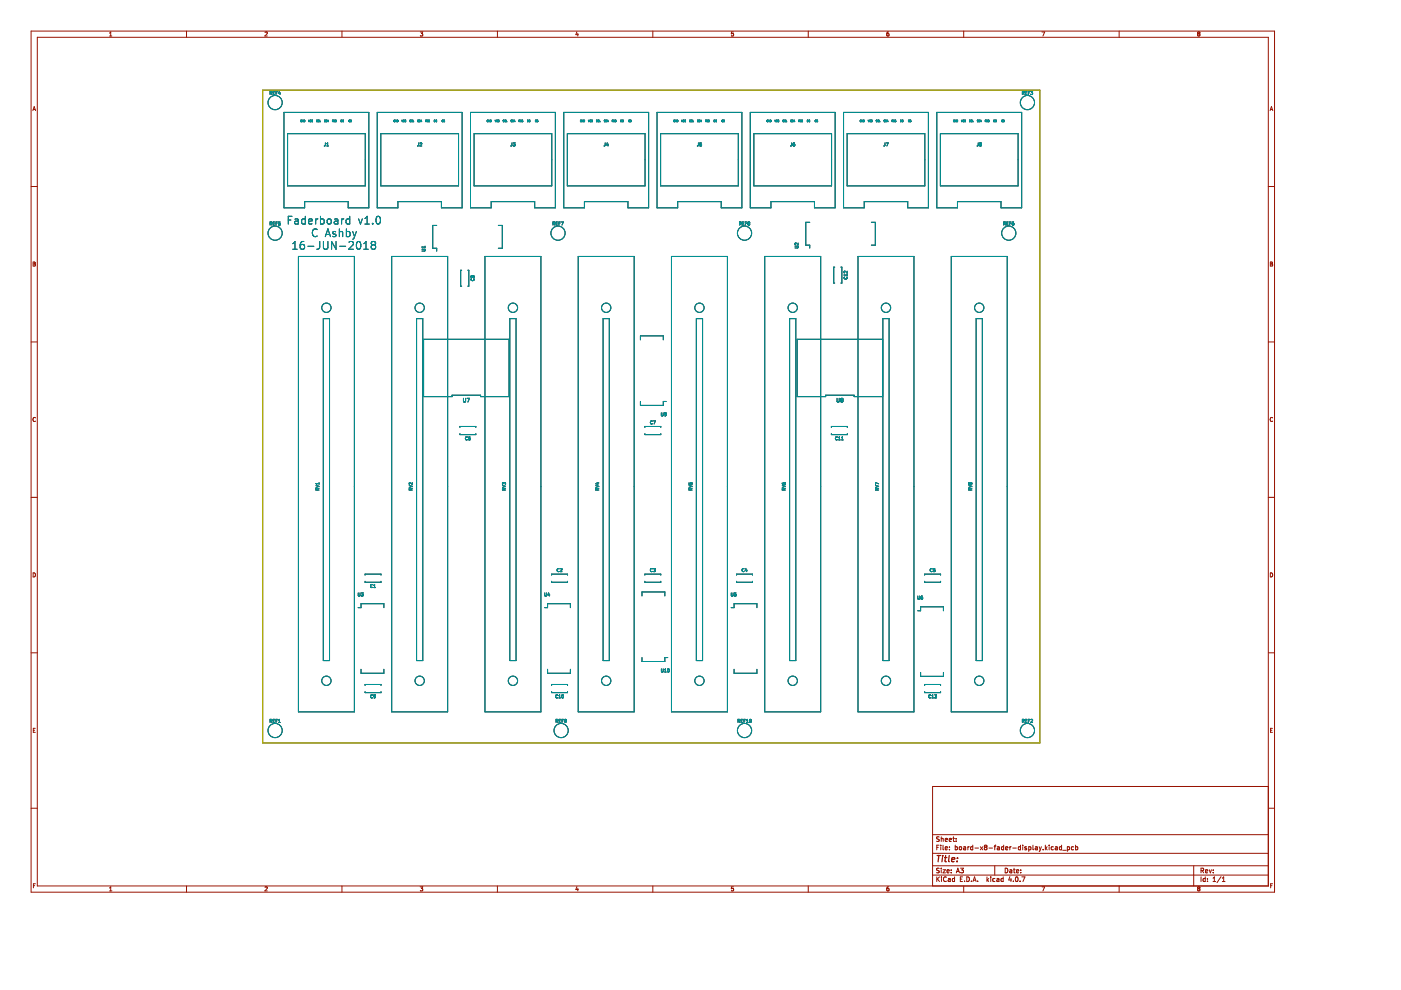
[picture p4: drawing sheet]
<svg xmlns="http://www.w3.org/2000/svg" width="297mm" height="210mm" viewBox="0 0 297 210" stroke-linecap="round" stroke-linejoin="round" font-family="sans-serif">
<g fill="none" stroke="#981200" stroke-width=".21">
<path d="M6.6 6.6h263.6v182.6h-263.6zM7.9 7.9h261v179.9h-261zM23.2 7.6h.5M23.2 7l.3-.2v.8M39.5 6.6v1.3M56.2 6.9l.3-.1 .2 .2-.6 .6h.6M72.5 6.6v1.3M89.1 6.8h.5l-.3 .3 .3 .1v.4h-.5M105.5 6.6v1.3M122.3 6.7l-.2 .7h.5M122.5 7.1v.5M138.4 6.6v1.3"/>
<path d="M155.5 6.8h-.4v.4l.4-.1v.5h-.4M171.4 6.6v1.3M188 7.3l.2-.2h.2l.1 .5M188.4 6.8h-.2l-.2 .3v.5h.4M188.5 7.6h-.1M204.3 6.6v1.3M220.9 6.8h.6l-.4 .8M237.3 6.6v1.3M254.1 7.1l-.2 .2 .2 .3 .3-.1-.2-.4M254.1 7.1l-.2-.1 .2-.2 .3 .1-.2 .2M254.1 7.1h.1M6.6 39.5h1.3"/>
<path d="M7 23.5l.3-.9 .2 .9M7 23.2h.5M268.9 39.5h1.3M269.3 23.5l.3-.9 .3 .9M269.4 23.2h.4M7 55.6l.5 .1-.2 .3 .2 .2-.1 .2h-.4zM7 56h.3M269.3 55.6l.5 .1-.2 .3 .2 .2-.1 .2h-.4zM269.3 56h.3M6.6 72.5h1.3M268.9 72.5h1.3M7.5 88.6a.38 .38 0 0 0-.5 .3 .38 .38 0 0 0 .5 .4"/>
<path d="M269.8 88.6a.38 .38 0 0 0-.5 .3 .38 .38 0 0 0 .5 .4M6.6 105.5h1.3M268.9 105.5h1.3M6.6 138.4h1.3M7 121.5a.43 .43 0 0 1 .5 .4 .43 .43 0 0 1-.5 .4zM268.9 138.4h1.3M269.3 121.5a.43 .43 0 0 1 .5 .4 .43 .43 0 0 1-.5 .4zM7.1 154.8h.3M7.5 154.4h-.4v.9h.4M269.4 154.8h.3M269.8 154.4h-.4v.9h.4M6.6 171.4h1.3"/>
<path d="M197.7 177h71.2M198.6 179.7h.3M199.1 179.2h-.5v1M199.1 177.5h-.5a.41 .41 0 0 0 .5 .5l-.1 .4h-.4M199.5 179.2v.1M199.5 179.5v.7M199.6 177.4v1M199.6 177.8h.3l.1 .6M199.9 179.2v.8l.2 .2M200.4 179.9l.5-.1-.1-.2-.3-.1-.1 .2 .1 .4h.3M200.4 178.1l.5-.1-.1-.2-.3-.1-.1 .2 .1 .5h.3M201.3 178.1l.4-.1v-.2l-.3-.1-.1 .2v.5h.4"/>
<path d="M201.3 179.6v.1M202 177.7h.4M202.1 177.4v.9l.3 .1M202.5 179.2v.9h.4v-.5h-.4M202.7 178.3v.1M202.7 177.8v.1M203.4 179.6h.4v.5h-.4zM204.3 179.6l.3-.1 .1 .2v.4l-.3 .1-.1-.3 .4-.1M205.2 179.5v.7M205.5 179.5l-.3 .2M206.2 179.2v.9h-.3l-.1-.5h.4M206.7 179.8h.8"/>
<path d="M207.8 179.5l.6 .7M208.4 179.5l-.6 .7M208.9 179.6l-.2-.2 .2-.2 .4 .2-.2 .2M208.9 179.6l-.2 .2 .2 .4 .4-.2-.2-.4M208.9 179.6h.2M209.7 179.8h.7M210.8 179.5h.3M211.1 179.2l-.2 .1v.9M211.5 179.6l.3-.1 .1 .2v.4l-.3 .1-.1-.3 .4-.1M212.8 179.2v.9h-.4v-.5h.4M213.2 179.9l.5-.1-.1-.2-.2-.1-.2 .2 .1 .4h.3M214.1 179.5v.7"/>
<path d="M214.4 179.5l-.3 .2M214.7 179.8h.8M216.4 179.2v.9h-.4l-.1-.5h.5M216.8 179.2v.1M216.8 179.5v.7M217.6 179.6l-.3 .1 .3 .2v.2h-.3M218.1 179.6l.3-.1 .2 .2-.1 .4h-.4M218.1 179.5v1M219 179.2v.8l.1 .2M219.5 179.6l.3-.1 .1 .2v.4l-.3 .1-.1-.3 .4-.1M220.3 179.5l.3 .7M220.8 179.5l-.2 .7"/>
<path d="M221.6 179.2v1M221.7 179.8l.3 .4M222 179.5l-.4 .4M222.4 179.2v.1M222.4 179.5v.7M223.3 179.6l-.2-.1-.2 .2 .1 .4h.3M223.8 179.6l.2-.1 .2 .2v.4l-.3 .1-.1-.3 .4-.1M225.1 179.2v.9h-.4v-.5h.4M226.3 179.6l.3-.1 .2 .2-.1 .4h-.4M226.3 179.5v1M227.6 179.6l-.3-.1-.2 .2 .1 .4h.4M228 179.2v.9h.4l.1-.5h-.5"/>
<path d="M268.9 166.8h-71.2v21M268.9 171.4h1.3M7.1 187.8h.3M7.5 187.4h-.4v.8M23.2 188.3l.3-.3v.9M23.2 188.9h.5M39.5 187.8v1.4M56.2 188.1l.3-.1 .2 .3-.6 .6h.6M72.5 187.8v1.4M89.1 188h.5l-.3 .4h.3v.4h-.5M105.5 187.8v1.4M122.3 188l-.2 .6h.5"/>
<path d="M122.5 188.3v.6M138.4 187.8v1.4M155.5 188h-.4v.4h.4v.4h-.4M171.4 187.8v1.4M188.4 188l-.4 .2v.5l.2 .2 .3-.1-.1-.4h-.2l-.2 .1M197.7 185.5h71.2M197.7 183.6h71.2M197.7 180.9h71.2M198.6 185.9v1M198.8 186.3l.4 .6M199.1 184.1l-.5 .1a.41 .41 0 0 0 .5 .5l-.1 .3h-.4M199.2 185.9l-.6 .6"/>
<path d="M199.6 184.1v.1M199.6 184.4v.7M199.6 185.9v.1M199.6 186.2v.7M199.9 184.4h.6l-.6 .7h.6M200.6 186a.44 .44 0 0 0-.6 .4 .44 .44 0 0 0 .6 .4M200.8 184.7l.5-.1-.1-.1-.3-.1-.1 .1v.5h.4M201.1 186.3h.3l.1 .6M201.3 180.1v.1M201.5 186.5l-.5 .2 .2 .2h.3M201.7 184.5h.1M201.7 185v.1"/>
<path d="M202.4 186.3l-.3-.1-.2 .2 .1 .5h.4M202.4 185.9v1M202.8 185.1l.3-1 .3 1M202.9 184.8h.4M203.6 186.4h.3M203.7 184.1h.6l-.4 .4h.3v.5h-.5M204.1 185.9h-.5v1h.5M204.3 187.8v1.4M204.5 186.8v.1M205 185.9a.5 .5 0 0 1 .5 .5 .5 .5 0 0 1-.5 .5zM206 186.8v.1M206.3 186.9l.3-1 .4 1"/>
<path d="M206.4 186.6h.5M207.3 186.8v.1M209.3 185.9v1M209.4 186.5l.2 .4M209.6 186.2l-.3 .4M210.1 185.9v.1M210.1 186.2v.7M210.9 183.6v1.9M211 186.3l-.3-.1-.2 .2 .1 .5h.4M211.4 186.3h.4v.6M211.8 186.5l-.5 .2 .2 .2h.3M212.7 186.3l-.3-.1-.2 .2 .1 .5h.4"/>
<path d="M212.7 185.9v1M213.1 184.1a.5 .5 0 0 1 .6 .5 .5 .5 0 0 1-.6 .5zM214.1 184.5l.3-.1 .1 .1v.5l-.3 .1-.1-.4 .4-.1M214.1 185.9l-.2 .7h.6M214.3 186.2v.7M214.9 184.4h.3M214.9 186.8v.1M215 184.1v.8l.2 .2M215.4 186l.1-.1a.48 .48 0 0 1 .4 .5 .48 .48 0 0 1-.5 .5l-.1-.4zM215.5 184.7l.5-.1-.1-.1-.2-.1-.2 .1 .1 .5h.3M216.3 186.8v.1M216.4 185v.1"/>
<path d="M216.4 184.5h.1M216.6 185.9h.7l-.4 1M220.6 180.2l-.3 .3M220.9 188h.6l-.4 .9M221.2 180.1v.1M225.3 180.3h.8M237.3 187.8v1.4M253.1 183.6v4.2M253.9 188.2h.1M253.9 188.2l.2-.2 .3 .2M253.9 188.2l.2 .2M254.1 188.4l-.2 .2 .2 .3 .3-.2-.2-.3"/>
<path d="M254.1 188.4h.1M254.4 188.2h.1M254.4 188.2l-.2 .2M254.6 184.6l.5-.1 .1-.3-.6-.1v1M254.6 185.9v1M254.9 184.6l.3 .5M255.5 186.3l-.2-.1-.2 .2 .1 .5h.3M255.5 185.9v1M255.6 184.7l.5-.1-.1-.1-.3-.1-.1 .1v.5h.4M256 186.3v.1M256 186.8v.1M256.4 184.4l.2 .7 .3-.7"/>
<path d="M257.2 186.9h.5M257.2 186.2l.3-.3v1M257.2 185v.1M257.2 184.5h.1M258.9 185.9l-.9 1.2M259.2 186.9h.5M259.2 186.2l.2-.3v1M269.4 187.8h.3M269.8 187.4h-.4v.8"/>
</g>
<path d="M198.7 181.4h.7M199.1 181.4l-.2 1.3M199.8 181.8l-.1 .9M199.9 181.4v.1M200.3 181.8h.5M200.5 181.4l-.1 1.1 .3 .2M201.3 181.4l-.2 1.1 .2 .2M201.8 182.3l.6-.2v-.2h-.5l-.2 .6 .2 .2 .4-.1M202.9 182.6v.1M203 181.9v.1" fill="none" stroke="#981200" stroke-width=".26"/>
<g fill="none" stroke="#000" stroke-width=".21">
<path d="M55.7 19.1h164.8v138.4h-164.8zM57.3 19.7h.3v-.3h-.3v.6M57.4 19.7l.2 .3M57.9 19.7h.2M58.2 19.4h-.3v.6h.3M58.5 19.7h.2M58.8 19.4h-.3v.6M59.2 19.3l-.1 .5h.4M59.4 19.6v.4M216.8 19.7h.3v-.3h-.3v.6M216.9 19.7l.2 .3M217.4 19.7h.2"/>
<path d="M217.7 19.4h-.3v.6h.3M218 19.7h.2M218.3 19.4h-.3v.6M218.5 19.4h.4l-.2 .2 .2 .1v.3h-.3M218.5 20h.1M60.2 23.8h18v20.3h-4.4v-1.4h-9.2v1.4h-4.4zM61 28.3h16.4v11.1h-16.4zM63.8 25.6l.1 .2M63.8 25.5v.1M63.9 25.8h.1M63.9 25.7v.1M63.9 25.5h-.1"/>
<path d="M63.9 25.5h.1M64.3 25.5v.3l-.2-.3v.3M64.4 25.5l.2 .1-.1 .2zM64.6 25.5v.1M65.4 25.5l.1 .3 .1-.3M65.9 25.5l-.2 .2 .2 .1M65.9 25.5h.1M66.1 25.6v.2M66.1 25.5v.1M66.1 25.8h.1M66.1 25.5h.1M66.2 25.5h.1"/>
<path d="M66.2 25.5h-.1M66.3 25.8h-.1M67.1 25.6h.1M67.1 25.5v.1M67.2 25.6h.1M67.2 25.5h-.1M67.2 25.5h.1M67.2 25.6l.1 .1M67.3 25.8h-.2M67.3 25.7h.1M67.3 25.7v.1M67.5 25.6l.1 .2"/>
<path d="M67.5 25.5v.1M67.6 25.8h.1M67.6 25.5h.1M67.6 25.5h-.1M67.7 25.8h-.1M67.8 25.5v.3h.2M68.8 25.6l.2 .1-.2 .1M68.8 25.5v.1M68.8 25.5h.1M68.9 25.5h.1M68.9 25.5h-.1M69 30.3v.6l-.3 .1"/>
<path d="M69.1 25.5l.2 .1-.1 .2zM69.3 31h.4M69.3 30.5l.2-.2v.7M69.4 25.8l.1-.3 .1 .3M69.4 25.7h.2M70.6 25.7l.1 .1M70.6 25.5h-.1v.3M70.6 25.5h.1M70.7 25.6l-.2 .1M70.7 25.5v.1M70.7 25.6h.1M70.8 25.6h.1"/>
<path d="M71 25.5h-.2v.3h.2M71.1 25.8h.1M71.1 25.6h.1M71.1 25.5v.1M71.1 25.5h.1M71.1 25.5h.2M71.1 25.6l.1 .1M71.2 25.7h.1M71.3 25.8h-.1M71.3 25.7h.1M71.3 25.8h.1M71.3 25.7v.1"/>
<path d="M72.4 25.5v.3M72.4 25.5h.1M72.4 25.8h.1M72.5 25.5v.1M72.5 25.6l-.1 .2M72.8 25.5l-.2 .2 .2 .1M72.8 25.5h.1M74 25.6l.1 .2M74 25.5v.1M74.1 25.8h.1M74.1 25.5h.1M74.1 25.5h-.1"/>
<path d="M74.2 25.5h.1M74.2 25.8h-.1M74.3 25.6h.1M74.3 25.5v.1M74.3 25.5h.1M74.3 25.5h.2M74.3 25.6l.2 .1M74.5 25.8h-.2M74.5 25.7h.1M74.5 25.7v.1M80 23.8h18v20.3h-4.4v-1.4h-9.2v1.4h-4.4zM80.7 28.3h16.5v11.1h-16.5z"/>
<path d="M83.5 25.6l.1 .2M83.5 25.5v.1M83.6 25.8h.1M83.7 25.7v.1M83.7 25.5h-.2M83.7 25.5h.1M84.1 25.5v.3l-.2-.3v.3M84.2 25.5l.2 .1-.1 .2zM84.4 25.5v.1M85.2 25.5l.1 .3 .1-.3M85.7 25.5l-.2 .2 .2 .1M85.7 25.5h.1"/>
<path d="M85.9 25.6v.2M85.9 25.5v.1M85.9 25.8h.1M85.9 25.5h.1M86 25.5h.1M86 25.8h-.1M86.9 25.6h.1M86.9 25.5v.1M86.9 25.5h.1M86.9 25.5h.2M86.9 25.6l.2 .1M87.1 25.8h-.2"/>
<path d="M87.1 25.7h.1M87.1 25.7v.1M87.2 25.6l.1 .2M87.3 25.5l-.1 .1M87.3 25.8h.1M87.3 25.5h.1M87.4 25.5h.1M87.4 25.8h.1M87.6 25.5v.3h.1M88.6 25.8h.1M88.6 25.6l.1 .1M88.6 25.5v.1"/>
<path d="M88.6 25.5h.1M88.6 25.5h.2M88.7 25.7h.1M88.7 25.7v.1M88.7 25.8h.1M88.8 30.3l-.1 .6-.2 .1M88.9 25.5l.2 .1-.1 .2zM89 30.4l.3-.1 .1 .2-.4 .5h.4M89.2 25.8l.1-.3 .1 .3M89.2 25.7h.2M90.3 25.7l.1 .1M90.4 25.5h-.1v.3"/>
<path d="M90.4 25.5h.1M90.4 25.6l-.1 .1M90.4 25.5v.1M90.4 25.6h.1M90.6 25.6h.1M90.7 25.5h-.1v.3h.1M90.9 25.8h.1M90.9 25.6h.1M90.9 25.5v.1M90.9 25.5h.1M90.9 25.5h.2M90.9 25.6l.1 .1"/>
<path d="M91 25.7h.1M91 25.8h.1M91.1 25.7l-.1 .1M91.1 25.7h.1M92.2 25.5v.3M92.2 25.5h.1M92.2 25.8h.1M92.2 25.5v.1M92.2 25.6v.2M92.6 25.5l-.2 .2 .2 .1M92.6 25.5h.1M93.8 25.6l.1 .2"/>
<path d="M93.8 25.5v.1M93.9 25.8h.1M93.9 25.5h.1M93.9 25.5h-.1M94.1 25.6h.1M94.1 25.5v.1M94.1 25.5h.1M94.1 25.5h.2M94.1 25.6l.1 .1M94.2 25.8h-.1M94.2 25.7h.1M94.3 25.7l-.1 .1"/>
<path d="M94.3 25.7h.1M99.8 23.8h17.9v20.3h-4.3v-1.4h-9.3v1.4h-4.3zM100.5 28.3h16.5v11.1h-16.5zM103.3 25.6l.1 .2M103.3 25.5v.1M103.4 25.8h.1M103.4 25.7v.1M103.4 25.5h-.1M103.4 25.5h.1M103.8 25.5v.3l-.2-.3v.3M104 25.5l.2 .1-.1 .2zM104.1 25.5l.1 .1"/>
<path d="M105 25.5l.1 .3 .1-.3M105.5 25.5l-.2 .2 .2 .1M105.5 25.5h.1M105.6 25.6l.1 .2M105.6 25.5v.1M105.7 25.8h.1M105.7 25.5h-.1M105.7 25.5h.1M105.8 25.5h.1M105.8 25.8h-.1M106.7 25.6h.1M106.7 25.5v.1"/>
<path d="M106.7 25.5h.1M106.7 25.5h.2M106.7 25.6l.2 .1M106.9 25.7h.1M106.9 25.8h-.2M106.9 25.7v.1M107 25.6l.1 .2M107 25.5v.1M107.1 25.8h.1M107.1 25.5h.1M107.1 25.5h-.1M107.2 25.8h-.1"/>
<path d="M107.3 25.5v.3h.2M108.4 25.8h.1M108.4 25.6l.1 .1M108.4 25.5v.1M108.4 25.5h.1M108.5 25.7h.1M108.5 25.7v.1M108.5 25.8h.1M108.5 30.3v.6l-.2 .1M108.7 25.5l.2 .1-.1 .2zM108.8 30.3h.4l-.2 .2 .2 .1v.3h-.4M109 25.8l.1-.3 .1 .3"/>
<path d="M109 25.7h.2M110.1 25.7l.1 .1M110.2 25.5h-.2v.3M110.2 25.5h.1M110.2 25.6l-.2 .1M110.2 25.5v.1M110.2 25.6h.1M110.4 25.6h.1M110.5 25.5h-.1v.3h.1M110.6 25.8h.2M110.6 25.6h.1M110.6 25.5v.1"/>
<path d="M110.7 25.6h.1M110.7 25.5h-.1M110.7 25.5h.1M110.7 25.6l.1 .1M110.8 25.7h.1M110.8 25.8h.1M110.8 25.7v.1M111.8 25.5l.2 .1-.1 .2zM112 25.5v.1M112.4 25.5l-.2 .2 .2 .1M112.4 25.5h.1M113.5 25.6l.1 .2"/>
<path d="M113.5 25.5v.1M113.6 25.8h.1M113.6 25.5h.1M113.6 25.5h-.1M113.7 25.5h.1M113.7 25.8h.1M113.8 25.6h.1M113.8 25.5v.1M113.9 25.6h.1M113.9 25.5h-.1M113.9 25.5h.1M113.9 25.6l.1 .1"/>
<path d="M114 25.8h-.2M114 25.7h.1M114 25.7v.1M119.5 23.8h18v20.3h-4.4v-1.4h-9.2v1.4h-4.4zM120.3 28.3h16.5v11.1h-16.5zM123.1 25.6l.1 .2M123.1 25.5v.1M123.2 25.8h.1M123.2 25.7v.1M123.2 25.5h-.1M123.2 25.5h.1M123.6 25.5v.3l-.2-.3v.3"/>
<path d="M123.8 25.5l.1 .1-.1 .2zM123.9 25.5v.1M124.7 25.5l.1 .3 .2-.3M125.1 25.6v.2h.2M125.1 25.5v.1M125.2 25.5h-.1M125.2 25.5h.1M125.4 25.6l.1 .2M125.4 25.5v.1M125.5 25.8h.1M125.5 25.5h.1M125.5 25.5h-.1"/>
<path d="M125.6 25.5h.1M125.6 25.8h-.1M126.5 25.6h.1M126.5 25.5v.1M126.5 25.5h.1M126.5 25.6l.1 .1M126.6 25.8h-.1M126.6 25.7h.1M126.6 25.7v.1M126.8 25.6l.1 .2M126.8 25.5v.1M126.9 25.8h.1"/>
<path d="M126.9 25.5h.1M126.9 25.5h-.1M127 25.8h-.1M127.1 25.5v.3h.2M128.1 25.8h.2M128.1 25.6h.1M128.1 25.5v.1M128.1 25.5h.1M128.2 25.6l.1 .1M128.2 25.5h-.1M128.2 25.5h.1M128.3 25.7h.1"/>
<path d="M128.3 25.7v.1M128.3 25.8h.1M128.3 30.3v.6l-.2 .1M128.5 25.5l.1 .1-.1 .2zM128.7 25.8l.1-.3 .2 .3M128.8 30.3l-.2 .4h.4M128.8 25.7h.1M128.9 30.5v.5M129.9 25.7l.1 .1M130 25.5h-.2v.3M130 25.5h.1M130 25.5l-.2 .2"/>
<path d="M130.1 25.6h.1M130.3 25.5h-.2v.3h.2M130.4 25.8h.1M130.4 25.6h.1M130.4 25.5v.1M130.4 25.5h.1M130.5 25.5h.1M130.5 25.6v.1M130.5 25.5h-.1M130.5 25.8h.1M130.5 25.7h.1M130.6 25.8h-.1"/>
<path d="M130.6 25.7h.1M130.6 25.8h.1M130.6 25.7v.1M131.6 25.5l.2 .1-.1 .2zM131.8 25.5v.1M132.1 25.5l-.2 .2 .2 .1M132.1 25.5h.1M133.3 25.6l.1 .2M133.3 25.5v.1M133.4 25.8h.1M133.4 25.5h.1M133.4 25.5h-.1"/>
<path d="M133.5 25.5h.1M133.5 25.8h-.1M133.6 25.6h.1M133.6 25.5v.1M133.6 25.5h.1M133.6 25.6l.2 .1M133.8 25.5h-.2M133.8 25.5h.1M133.8 25.8h-.2M133.8 25.7h.1M133.8 25.7v.1M139.3 23.8h18v20.3h-4.4v-1.4h-9.2v1.4h-4.4z"/>
<path d="M140.1 28.3h16.4v11.1h-16.4zM142.9 25.6v.2M142.9 25.5v.1M142.9 25.8h.1M143 25.7v.1M143 25.5h-.1M143 25.5h.1M143.4 25.5v.3l-.2-.3v.3M143.5 25.5l.2 .1-.1 .2zM143.7 25.5v.1M144.5 25.5l.1 .3 .1-.3M144.8 25.6l.1 .2h.1"/>
<path d="M144.9 25.5l-.1 .1M145 25.5h-.1M145 25.5h.1M145.2 25.6l.1 .2M145.2 25.5v.1M145.3 25.8h.1M145.3 25.5h.1M145.3 25.5h-.1M145.4 25.8h-.1M146.2 25.6h.1M146.2 25.5v.1M146.2 25.5h.1"/>
<path d="M146.3 25.6l.1 .1M146.3 25.5h-.1M146.4 25.5h-.1M146.4 25.5h.1M146.4 25.8h-.2M146.4 25.7h.1M146.4 25.7v.1M146.6 25.6l.1 .2M146.6 25.5v.1M146.7 25.8h.1M146.7 25.5h.1M146.7 25.5h-.1"/>
<path d="M146.9 25.5v.3h.1M147.9 25.8h.1M147.9 25.6h.1M147.9 25.5v.1M147.9 25.5h.1M147.9 25.6l.1 .1M148 25.5h.1M148 25.7h.1M148.1 25.8h-.1M148.1 25.7h.1M148.1 25.8h.1M148.1 30.3v.6l-.3 .1"/>
<path d="M148.1 25.7v.1M148.2 25.5l.2 .1-.1 .2zM148.5 25.8l.1-.3 .1 .3M148.5 25.7h.2M148.7 30.3h-.3v.3h.3v.3h-.3M149.7 25.7l.1 .1M149.7 25.5h-.1v.3M149.7 25.5h.1M149.8 25.5l-.2 .2M149.9 25.6h.1M150.1 25.5h-.2v.3h.2M150.2 25.8h.1"/>
<path d="M150.2 25.6h.1M150.2 25.5v.1M150.2 25.5h.1M150.2 25.5h.2M150.2 25.6l.2 .1M150.4 25.8h-.2M150.4 25.7h.1M150.4 25.7v.1M151.4 25.5l.2 .1-.1 .2zM151.9 25.5l-.2 .2 .2 .1M151.9 25.5h.1M153.1 25.6l.1 .2"/>
<path d="M153.1 25.5v.1M153.2 25.8h.1M153.2 25.5h.1M153.2 25.5h-.1M153.3 25.8h-.1M153.4 25.6l.2 .1M153.4 25.5v.1M153.4 25.5h.1M153.5 25.5h.1M153.5 25.5h-.1M153.6 25.8h-.2M153.6 25.7h.1"/>
<path d="M153.6 25.7v.1M159.1 23.8h18v20.3h-4.4v-1.4h-9.2v1.4h-4.4zM159.8 28.3h16.5v11.1h-16.5zM162.6 25.6l.1 .2M162.6 25.5v.1M162.7 25.8h.1M162.8 25.7v.1M162.8 25.5h-.2M162.8 25.5h.1M163.1 25.5v.3l-.1-.3v.3M163.3 25.5l.2 .1-.1 .2zM163.5 25.5v.1"/>
<path d="M164.3 25.5l.1 .3 .1-.3M164.6 25.6l.1 .2M164.6 25.5v.1M164.7 25.8h.1M164.7 25.5h-.1M164.7 25.5h.1M164.8 25.5h.1M164.8 25.8h-.1M164.9 25.6l.1 .2M165 25.5l-.1 .1M165 25.8h.1M165 25.5h.1"/>
<path d="M165.1 25.5h.1M165.1 25.8h.1M166 25.6h.1M166 25.5v.1M166 25.5h.1M166 25.6l.2 .1M166.1 25.5h-.1M166.1 25.5h.1M166.2 25.8h-.2M166.2 25.7h.1M166.2 25.7v.1M166.3 25.6l.1 .2"/>
<path d="M166.3 25.5v.1M166.4 25.8h.1M166.4 25.5h.1M166.4 25.5h-.1M166.5 25.5h.1M166.5 25.8h.1M166.7 25.5v.3h.1M167.7 25.8h.1M167.7 25.6h.1M167.7 25.5v.1M167.7 25.5h.1M167.7 25.5h.2"/>
<path d="M167.7 25.6l.1 .1M167.8 25.7h.1M167.8 25.8h.1M167.9 30.3l-.1 .6-.2 .1M167.9 25.7h.1M167.9 25.7l-.1 .1M168 25.5l.2 .1-.1 .2zM168.2 30.9h.1M168.2 30.6l-.1 .1M168.2 30.6l.3 .1v.2h-.3M168.2 30.6h.1M168.3 25.8l.1-.3 .1 .3"/>
<path d="M168.3 25.7h.2M168.5 30.3l-.3 .2v.4M169.4 25.7h.1M169.4 25.7l.1 .1M169.5 25.5h-.1v.3M169.5 25.5h.1M169.5 25.5v.2M169.7 25.6h.1M169.8 25.5h-.1v.3h.1M170 25.8h.1M170 25.6h.1M170 25.5v.1"/>
<path d="M170 25.5h.1M170 25.5h.2M170 25.6l.1 .1M170.1 25.8h-.1M170.1 25.7h.1M170.2 25.7l-.1 .1M170.2 25.7h.1M171.2 25.5l.2 .1-.2 .2zM171.5 25.6v.2h.2M171.5 25.5v.1M171.7 25.5h-.2M171.7 25.5h.1"/>
<path d="M172.9 25.6v.2M172.9 25.5v.1M172.9 25.8h.1M172.9 25.5h.1M173 25.5h.1M173 25.8h.1M173.2 25.6l.2 .1-.2 .1M173.2 25.5v.1M173.2 25.5h.1M173.2 25.5h.2M178.8 23.8h18v20.3h-4.3v-1.4h-9.3v1.4h-4.4zM179.6 28.3h16.5v11.1h-16.5z"/>
<path d="M182.4 25.6l.1 .2M182.4 25.5v.1M182.5 25.7l.1 .1M182.5 25.5h-.1M182.5 25.5h.1M182.6 25.8h-.1M182.9 25.5v.3l-.2-.3v.3M183.1 25.5l.2 .1-.1 .2zM183.2 25.5v.1M184.1 25.5l.1 .3 .1-.3M184.4 25.6v.2M184.4 25.5v.1"/>
<path d="M184.4 25.8h.1M184.4 25.5h.1M184.5 25.5h.1M184.5 25.5h-.1M184.6 25.5h.1M184.6 25.8h-.1M184.7 25.6l.1 .2M184.7 25.5v.1M184.8 25.8h.1M184.8 25.5h.1M184.8 25.5h-.1M184.9 25.5h.1"/>
<path d="M184.9 25.8h-.1M185.8 25.6l.2 .1M185.8 25.5v.1M185.8 25.5h.1M185.9 25.5h.1M186 25.8h-.2M186 25.7h.1M186 25.7v.1M186.1 25.6l.1 .2M186.1 25.5v.1M186.2 25.5h-.1M186.2 25.5h.1"/>
<path d="M186.3 25.8h-.1M186.3 25.5h.1M186.3 25.8h.1M186.4 25.5v.3h.2M187.4 25.8h.2M187.4 25.6h.1M187.4 25.5v.1M187.5 25.6h.1M187.5 25.5h-.1M187.5 25.5h.1M187.5 25.6l.1 .1M187.6 25.7h.1"/>
<path d="M187.6 25.8h.1M187.6 30.3v.6l-.2 .1M187.6 25.7v.1M187.8 25.5l.2 .1-.1 .2zM187.9 30.3h.4l-.3 .7M187.9 25.5v.1M188.1 25.8l.1-.3 .1 .3M188.1 25.7h.1M189.1 25.7h.2M189.2 25.7l.1 .1M189.3 25.5h-.2v.3M189.3 25.5h.1"/>
<path d="M189.3 25.5v.2M189.5 25.6h.1M189.6 25.5h-.1v.3h.1M189.7 25.6h.1M189.7 25.5v.1M189.8 25.6h.1M189.8 25.5h-.1M189.8 25.5h.1M189.8 25.6l.1 .1M189.9 25.8h-.2M189.9 25.7h.1M189.9 25.7v.1"/>
<path d="M190.9 25.5l.2 .1-.1 .2zM191.3 25.6v.2h.2M191.3 25.5v.1M191.4 25.5h.1M191.4 25.5h-.1M192.6 25.6l.1 .2M192.6 25.5v.1M192.7 25.8h.1M192.7 25.5h-.1M192.7 25.5h.1M192.8 25.8h-.1M192.9 25.6l.2 .1-.2 .1"/>
<path d="M192.9 25.5v.1M193 25.5h-.1M193 25.5h.1M198.6 23.8h18v20.3h-4.4v-1.4h-9.2v1.4h-4.4zM199.4 28.3h16.5v11.1h-16.5zM202.3 25.7v.1M202.3 25.5l-.1 .1 .1 .2M202.3 25.5h.1M202.3 25.8h.1M202.7 25.5v.3l-.2-.3v.3M202.8 25.5l.2 .1-.1 .2zM203 25.5v.1"/>
<path d="M203.8 25.5l.1 .3 .1-.3M204.2 25.6v.2M204.2 25.5v.1M204.2 25.8h.1M204.2 25.5h.1M204.3 25.5h.1M204.3 25.5h-.1M204.3 25.8h.1M204.5 25.6l.1 .2M204.5 25.5v.1M204.6 25.8h.1M204.6 25.5h.1"/>
<path d="M204.6 25.5h-.1M204.7 25.5h.1M204.7 25.8h-.1M205.6 25.6l.1 .1-.1 .1M205.6 25.5v.1M205.6 25.5h.1M205.9 25.6l.1 .2M205.9 25.5v.1M206 25.5h-.1M206 25.5h.1M206.1 25.8h-.1M206.1 25.5h.1"/>
<path d="M206.1 25.8h.1M206.2 25.5v.3h.2M207.2 25.8h.1M207.2 25.6h.1M207.2 25.5v.1M207.2 25.5h.1M207.2 25.5h.2M207.2 25.6l.1 .1M207.3 25.7h.1M207.4 25.8h-.1M207.4 25.7h.1M207.4 25.8h.1"/>
<path d="M207.4 30.3v.6l-.2 .1M207.4 25.7v.1M207.5 25.5l.2 .1-.1 .2zM207.7 30.4l.1-.1 .3 .1M207.7 30.5h.1M207.7 30.4v.1M207.7 25.5v.1M207.7 30.9h.1M207.7 30.5l.1 .1M207.8 30.6l-.1 .3M207.8 30.6h.1M207.8 25.8l.1-.3 .1 .3"/>
<path d="M207.9 25.7h.1M207.9 30.6l.1 .3h-.3M208.1 30.4v.1M208.1 30.5l-.2 .1M208.9 25.7h.1M209 25.7l.1 .1M209 25.5h-.1v.3M209 25.5h.1M209.1 25.6l-.1 .1M209.1 25.5v.1M209.2 25.6h.1M209.4 25.5h-.2v.3h.2"/>
<path d="M209.5 25.6h.1M209.5 25.5v.1M209.5 25.5h.1M209.5 25.5h.2M209.5 25.6l.2 .1M209.7 25.8h-.2M209.7 25.7h.1M209.7 25.7v.1M210.7 25.5l.2 .1-.1 .2zM211 25.6l.1 .2h.1M211.1 25.5l-.1 .1M211.2 25.5h-.1"/>
<path d="M211.2 25.5h.1M212.4 25.6l.1 .2M212.4 25.5v.1M212.5 25.8h.1M212.5 25.5h.1M212.5 25.5h-.1M212.6 25.8h-.1M212.7 25.6l.2 .1-.2 .1M212.7 25.5v.1M212.7 25.5h.1M212.8 25.5h.1M212.8 25.5h-.1"/>
<path d="M57.3 47.4h.3v-.3h-.3v.6M57.4 47.4l.2 .3M57.9 47.4h.2M58.2 47.1h-.3v.6h.3M58.5 47.4h.2M58.8 47.1h-.3v.6M59.4 47.1h-.3v.3l.3-.1v.4h-.3M61.1 46.6h.6M61.9 45.9h-.8v1.6M62.1 52.8h.9M62.1 51.7l.4-.5v1.6M62.5 46.5h.7v1"/>
<path d="M63.2 46.8l-.5 .1a.32 .32 0 0 0-.3 .3 .32 .32 0 0 0 .3 .3l.5-.1M63.3 54.4h11.8v96.5h-11.8zM64.4 51.2a.65 .65 0 0 0-.8 .7v.6l.2 .3h.5l.2-.1 .1-.6-.2-.2-.5-.1-.3 .3M64.7 46.5l-.4-.1-.4 .3 .2 .7h.6M64.7 45.9v1.6M65.3 52.2h1.2M65.4 47l.8-.2-.1-.3-.4-.1-.3 .2 .1 .8h.6M66.9 46.4v1.1M67.2 48.7a.66 .66 0 0 0-.8 0 .66 .66 0 0 0-.2 .8 .62 .62 0 0 0 .3 .6 .62 .62 0 0 0 .7-.1M67.4 46.4l-.3 .1-.2 .2M67.8 51.2v1.2a.53 .53 0 0 1-.6 .4M68 46.5l.4-.1 .3 .3-.1 .7h-.6"/>
<path d="M68 45.9v1.6M68.6 51.2v1.3l.3 .3h.5l.1-.3v-1.3M69 50.2l.5-1.7 .6 1.7M69.1 49.7h.8M69.4 46.6l.3-.2 .4 .2 .1 .6-.1 .2-.4 .1-.3-.1zM70.9 46.5h.7v1M71.2 49.2l-.4-.1-.3 .2 .1 .3 .6 .1v.4h-.7M71.2 51.2v1.6l-.9-1.6v1.6M71.6 46.8l-.5 .1a.32 .32 0 0 0-.3 .3 .32 .32 0 0 0 .3 .3l.5-.1M72 49.2l.2-.1 .4 .1 .1 1M72 48.5v1.7M72 52.2h1.3"/>
<path d="M72.4 46.4v1.1M72.9 46.4l-.3 .1-.2 .2M73.4 49.2l.5-.1 .3 .3-.1 .7h-.7M73.4 48.5v1.7M74 51.4l.6-.2 .3 .2v.3l-1 1.1h1M74.1 46.5l-.4-.1-.3 .3 .1 .7h.6M74.1 45.9v1.6M74.8 49.1l.4 1.1M75.2 50.2l-.4 .5M75.6 49.1l-.4 1.1M75.7 51.4l.3-.2a.88 .88 0 0 1 .5 .8 .88 .88 0 0 1-.5 .8l-.3-.1-.1-.5zM76 46.4l.4 1.1 .4-1.1"/>
<path d="M77.1 52.8h1M77.1 51.7l.5-.5v1.6M77.4 47.5h.9M77.4 46.3l.4-.4v1.6M79 51.9l-.3 .3v.3l.3 .3h.3l.3-.3v-.3l-.3-.3M79 47.4v.1M79 51.9l-.3-.3 .3-.4h.3l.3 .3-.3 .4M79 51.9h.3M80 45.9h.1a.88 .88 0 0 1 .6 .8 .88 .88 0 0 1-.6 .8 1.1 1.1 0 0 1-.1-1.6zM83 54.4h11.9v96.5h-11.9zM89.5 52.9l.6 .1-.1 .2h-.5M90.1 52.2v.4"/>
<path d="M90.1 52.4h-.6l.1 .2M92.6 47.8h-.8v4.8h.8v.7M97.9 57.3h-.2v3.4h.2M99.2 57.3h.2v3.4h-.2M99.9 58.5v.3l.2-.1M99.9 59.1a.29 .29 0 0 0 .3 .4 .29 .29 0 0 0 .3-.4M99.9 58.5h.1M99.9 58.5l.2 .1M100.1 58.6l.2-.1 .2 .1-.1 .2-.3-.1M100.1 58.6v.1M102.8 54.4h11.9v96.5h-11.9zM105.7 47.8h.8v4.8h-.8"/>
<path d="M117.2 47.4h.4v-.3h-.4v.6M117.4 47.4l.2 .3M117.9 47.4h.2M118.2 47.1h-.3v.6h.3M118.5 47.4h.2M118.8 47.1h-.3v.6M119 47.1h.4l-.2 .6M122.6 54.4h11.9v96.5h-11.9zM142.4 54.4h11.8v96.5h-11.8zM156.8 47.4h.3v-.3h-.3v.6M156.9 47.4l.3 .3M157.4 47.4h.3"/>
<path d="M157.8 47.1h-.4v.6h.4M158 47.4h.3M158.4 47.1h-.4v.6M158.7 47.3l-.1-.1 .1-.1 .3 .1-.2 .1M158.7 47.3l-.1 .2 .1 .2h.2v-.3M158.7 47.3h.1M158.8 47.3l.1 .1M158.9 47.4h.1M162.1 54.4h11.9v96.5h-11.9zM168.6 52.2l.6 .1-.1 .3h-.5M168.6 51.9h.1M168.6 51.6v.3"/>
<path d="M168.6 51.6h.1M169.2 51.5v.4l-.4-.3h-.2M171.7 47.1h-.9v4.9h.9v.6M177 56.6h-.2v3.4h.2M178.3 56.6h.2v3.4h-.2M179 58.8a.29 .29 0 0 0 .3 .4 .29 .29 0 0 0 .3-.4M179.6 57.5v.4l-.5-.4-.1 .1v.3M179.6 58.1v.4M179.6 58.3h-.6l.1 .2M181.9 54.4h11.9v96.5h-11.9zM184.7 47.1h.9v4.9h-.9M201.7 54.4h11.8v96.5h-11.8z"/>
<path d="M212.8 47.4h.3l.1-.3h-.4v.6M213 47.4l.2 .3M213.5 47.4h.2M213.8 47.1h-.3v.6h.3M214.1 47.4h.2M214.4 47.1h-.3v.6M214.9 47.1l-.3 .1v.4l.3 .1v-.4l-.3 .1M68.5 67.6h1.4v72.5h-1.4zM88.3 67.6h1.3v72.5h-1.3zM89.8 71.9h18.1v12.2h-6v-.3h-6.1v.3h-6zM108.1 67.6h1.3v72.5h-1.3zM127.9 67.6h1.3v72.5h-1.3z"/>
<path d="M135.8 72v-.8h4.8v.8M147.6 67.6h1.4v72.5h-1.4zM167.4 67.6h1.3v72.5h-1.3zM187.1 71.9h-18.1v12.2h6.1v-.3h6v.3h6M187.2 67.6h1.3v72.5h-1.3zM207 67.6h1.3v72.5h-1.3zM97.5 91.9v.2h3.4v-.2M97.5 90.6v-.2h3.4v.2M98.3 84.5v.7M98.3 85.2h.1M98.7 84.5v.7h-.4M99 84.5h.5l-.3 .7"/>
<path d="M99.1 92.6a.3 .3 0 0 0-.4 .3 .3 .3 0 0 0 .4 .3M99.1 92.6v.1M99.4 92.9l-.1 .1M99.4 92.9h.1M99.4 92.7l-.1 .4 .4 .1v-.3h-.3M99.5 92.6l-.1 .1M99.7 92.6h-.2M135.8 85.1v.9h4.8v-.9h.6M136.7 91.9v.2h3.4v-.2M136.7 90.6v-.2h3.4v.2M138.3 89.3a.3 .3 0 0 0-.4 .3 .3 .3 0 0 0 .4 .3M138.3 89.8v.1"/>
<path d="M138.5 89.2h.5l-.3 .7M140.2 87.5l.1 .7 .3-.1v-.6M141.2 87.6h.1M141.2 87.6h-.3v.3h.3M141.2 87.6v.4l-.3 .2M141.2 87.9h.1M141.3 87.8l-.1 .1M176.3 90.6v-.2h3.3v.2M176.3 91.9v.2h3.3v-.2M177.5 84.5v.6l.1 .1 .3-.1v-.6M177.5 92.6v.1M177.5 92.6a.3 .3 0 0 0-.4 .3 .3 .3 0 0 0 .4 .3"/>
<path d="M177.8 93.3h.4M177.8 92.8l.2-.2v.7M178.4 93.3h.4M178.4 92.8l.2-.2v.7M178.4 84.8l-.1 .1 .1 .3 .3-.1-.1-.3M178.4 84.8l-.1-.2 .1-.1 .3 .1-.1 .2M178.4 84.8h.2M67 102.9l.6 .2-.6 .2M67.3 103.9v-.3h-.3v.3h.6M67.6 103.5l-.3 .2M67.6 102.3v.4M67.6 102.5h-.6l.2 .2"/>
<path d="M86.8 102.9l.6 .2-.6 .2M87.1 103.9v-.3h-.3v.3h.6M87.4 102.3v.4l-.5-.4-.1 .2v.2M87.4 103.5l-.3 .2M106.5 102.7v-.4l.3 .2v-.1h.3v.3M106.5 102.9l.7 .2-.7 .2M106.9 103.9l-.1-.3h-.2l-.1 .3h.7M107.2 103.5l-.3 .2M126.3 102.9l.7 .2-.7 .2M126.5 102.4h.5M126.7 103.9l-.1-.3h-.2l-.1 .3h.7M126.7 102.3v.4l-.4-.2"/>
<path d="M127 103.5l-.3 .2M146.1 102.4v.3h.3v-.3h.3v.3M146.1 102.9l.6 .2-.6 .2M146.1 103.6v.3h.6M146.1 103.6h.3v.3M146.1 103.6h.1M146.7 103.5l-.3 .2M165.9 102.4l.1 .3h.4v-.3h-.3l.1 .3M165.9 102.9l.6 .2-.6 .2M165.9 103.6v.3h.6M165.9 103.6h.3v.3M165.9 103.6h.1"/>
<path d="M166.5 103.5l-.3 .2M185.6 102.9l.7 .2-.7 .2M185.7 103.6l-.1 .3h.7M185.7 103.6h.1M185.7 103.6h.2l.1 .3M186.3 103.5l-.3 .2M186.3 102.6l-.7-.3v.4M205.4 102.9l.7 .2-.7 .2M205.4 103.6v.3h.7M205.5 103.6h.2v.3M205.5 103.6h-.1M205.7 102.5l-.1-.2-.2 .2 .1 .2 .2-.1"/>
<path d="M205.7 102.5l.1-.2 .3 .2-.2 .2-.2-.1M205.7 102.5v.1M206.1 103.5l-.4 .2M75.9 128.8h.6v-.8h4.9v.8M76 125.7l.1 .7 .2-.2v-.5M76.6 125.7h.4l-.2 .3h.2v.3h-.4M77.4 121.9v-.2h3.4v.2M77.4 123.2v.3h3.4v-.3M79 124a.29 .29 0 0 0-.4 .2 .29 .29 0 0 0 .4 .3M79.2 124.6h.4M79.2 124.1l.2-.2v.7M115.5 128.8h.6v-.8h4.8v.8"/>
<path d="M115.5 125.7l.1 .7 .3-.2v-.5M116.3 125.7l-.1 .5h.4M116.5 125.9v.5M117 121.9v-.2h3.3v.2M117 123.2v.3h3.3v-.3M118.5 120.6a.3 .3 0 0 0-.4 .3 .3 .3 0 0 0 .4 .2M118.5 120.6h.1M119.1 120.6h-.3M119.1 120.6h.1M119.1 120.6v.2l-.4 .4h.5M136.1 126.3v-.8h4.9v.8M136.1 139.4v.9h4.9v-.9h.6"/>
<path d="M136.7 121.9v-.2h3.4v.2M136.7 123.2v.3h3.4v-.3M138.3 120.6a.3 .3 0 0 0-.4 .3 .3 .3 0 0 0 .4 .2M138.3 120.6h.1M138.5 120.5h.4l-.2 .3h.2M138.9 120.8v.1M138.9 120.9v.3l-.4-.1M155 128.8h.6v-.8h4.9v.8M155 125.7l.2 .7 .2-.2v-.5M156.1 125.7h-.4v.3h.3l.1 .3h-.4M156.2 121.9v-.2h3.3v.2M156.2 123.2v.3h3.3v-.3"/>
<path d="M157.7 120.6a.29 .29 0 0 0-.4 .3 .29 .29 0 0 0 .4 .2M158.2 120.5l-.2 .5h.4M158.3 120.8v.4M194.6 129.5h.6v-.8h4.8v.8M194.6 126.4l.1 .6 .3-.1v-.5M195.6 126.4l-.3 .1v.4l.3 .1v-.3h-.3M196 121.9v-.2h3.4v.2M196 123.2v.3h3.4v-.3M197.6 120.6a.3 .3 0 0 0-.4 .3 .3 .3 0 0 0 .4 .2M197.6 120.6h.1M198.2 120.5h-.3v.4l.3-.1v.3h-.3M57.3 152.9l.3-.1v-.2l-.3-.1v.7"/>
<path d="M57.4 152.9l.2 .3M57.9 152.8h.2M58.2 152.5h-.3v.7h.3M58.5 152.8h.2M58.8 152.5h-.3v.7M59.1 153.2h.3M59.1 152.7l.1-.2v.7M76.5 141.9v.8h4.9v-.8M77.4 146.6v.3h3.4v-.3M77.4 145.3v-.2h3.4v.2M79 147.4a.3 .3 0 0 0-.4 .2 .3 .3 0 0 0 .4 .3M79 147.9h.1"/>
<path d="M79.5 147.9l-.2 .1M79.5 147.9h.1M79.5 147.7h-.2v-.4l.3 .1-.1 .5M79.6 147.7h-.1M79.6 147.6v.1M116.1 141.9v.8h4.8v-.8M117 146.6v.3h3.3v-.3M117 145.3v-.2h3.3v.2M117.9 152.9l.3-.1v-.2l-.3-.1v.7M118.1 152.9l.2 .3M118.2 147.4a.3 .3 0 0 0-.4 .2 .3 .3 0 0 0 .4 .3M118.2 147.9h.1"/>
<path d="M118.5 148h.3M118.5 147.5l.2-.2v.7M118.6 152.8h.2M118.9 152.5h-.3v.7h.3M119.2 152.8h.2M119.2 147.4l.1-.1a.3 .3 0 0 1 .2 .4 .3 .3 0 0 1-.3 .2zM119.5 152.5h-.3v.7M119.9 153.1l-.1 .1M120 153.1h-.1M120.1 152.8l-.3 .1-.1-.3h.4l-.1 .5M140.2 141.8v.6h.3M140.6 142.4h-.1"/>
<path d="M140.6 141.8v.6M140.9 142.5h.4M140.9 142l.2-.2v.7M141.6 141.9l.1-.1a.3 .3 0 0 1 .2 .4 .3 .3 0 0 1-.3 .2zM155.6 141.9v.8h4.9v-.8M156.5 152.9l.3-.1v-.2l-.3-.1v.7M156.6 152.9l.3 .3M157.1 152.8h.3M157.4 152.5h-.3v.7h.3M157.7 152.8h.2M158 152.5h-.3v.7M158.3 153.2h.3"/>
<path d="M158.3 152.7l.2-.2v.7M159 152.6v-.1a.3 .3 0 0 1 .3 .4 .3 .3 0 0 1-.3 .2zM159 153.1h.1M195.2 142.6v.8h4.8v-.8M196 145.3v-.2h3.4v.2M196 146.6v.3h3.4v-.3M197.3 147.4a.3 .3 0 0 0-.4 .2 .3 .3 0 0 0 .4 .3M197.3 147.9h.1M197.6 148h.3M197.6 147.5l.1-.2v.7M198.2 147.3h.4l-.3 .3h.2v.3h-.3M216.8 152.9l.3-.1v-.2l-.3-.1v.7"/>
<path d="M216.9 152.9l.2 .3M217.4 152.8h.2M217.7 152.5h-.3v.7h.3M218 152.8h.2M218.3 152.5h-.3v.7M218.6 152.6l.2-.1 .1 .2-.4 .5h.4"/>
<circle cx="58.3" cy="21.8" r="1.51"/>
<circle cx="217.8" cy="21.8" r="1.51"/>
<circle cx="58.3" cy="49.4" r="1.51"/>
<circle cx="118.3" cy="49.4" r="1.51"/>
<circle cx="157.9" cy="49.4" r="1.51"/>
<circle cx="213.9" cy="49.4" r="1.51"/>
<circle cx="69.2" cy="65.3" r=".99"/>
<circle cx="89" cy="65.3" r=".99"/>
<circle cx="108.8" cy="65.3" r=".99"/>
<circle cx="128.5" cy="65.3" r=".99"/>
<circle cx="148.3" cy="65.3" r=".99"/>
<circle cx="168.1" cy="65.3" r=".99"/>
<circle cx="187.8" cy="65.3" r=".99"/>
<circle cx="207.6" cy="65.3" r=".99"/>
<circle cx="58.3" cy="154.9" r="1.51"/>
<circle cx="69.2" cy="144.3" r=".99"/>
<circle cx="89" cy="144.3" r=".99"/>
<circle cx="108.8" cy="144.3" r=".99"/>
<circle cx="119" cy="154.9" r="1.51"/>
<circle cx="128.5" cy="144.3" r=".99"/>
<circle cx="148.3" cy="144.3" r=".99"/>
<circle cx="157.9" cy="154.9" r="1.51"/>
<circle cx="168.1" cy="144.3" r=".99"/>
<circle cx="187.8" cy="144.3" r=".99"/>
<circle cx="207.6" cy="144.3" r=".99"/>
<circle cx="217.8" cy="154.9" r="1.51"/>
</g>
<path d="M55.7 19.1h164.8v138.4h-164.8z" fill="none" stroke="#cdca00" stroke-width=".21"/>
<g fill="none" stroke="#009596" stroke-width=".21">
<path d="M57.3 19.7h.3v-.3h-.3v.6M57.4 19.7l.2 .3M57.9 19.7h.2M58.2 19.4h-.3v.6h.3M58.5 19.7h.2M58.8 19.4h-.3v.6M59.2 19.3l-.1 .5h.4M59.4 19.6v.4M216.8 19.7h.3v-.3h-.3v.6M216.9 19.7l.2 .3M217.4 19.7h.2M217.7 19.4h-.3v.6h.3"/>
<path d="M218 19.7h.2M218.3 19.4h-.3v.6M218.5 19.4h.4l-.2 .2 .2 .1v.3h-.3M218.5 20h.1M60.2 23.8h18v20.3h-4.4v-1.4h-9.2v1.4h-4.4zM61 28.3h16.4v11.1h-16.4zM63.8 25.6l.1 .2M63.8 25.5v.1M63.9 25.8h.1M63.9 25.7v.1M63.9 25.5h-.1M63.9 25.5h.1"/>
<path d="M64.3 25.5v.3l-.2-.3v.3M64.4 25.5l.2 .1-.1 .2zM64.6 25.5v.1M65.4 25.5l.1 .3 .1-.3M65.9 25.5l-.2 .2 .2 .1M65.9 25.5h.1M66.1 25.6v.2M66.1 25.5v.1M66.1 25.8h.1M66.1 25.5h.1M66.2 25.5h.1M66.2 25.5h-.1"/>
<path d="M66.3 25.8h-.1M67.1 25.6h.1M67.1 25.5v.1M67.2 25.6h.1M67.2 25.5h-.1M67.2 25.5h.1M67.2 25.6l.1 .1M67.3 25.8h-.2M67.3 25.7h.1M67.3 25.7v.1M67.5 25.6l.1 .2M67.5 25.5v.1"/>
<path d="M67.6 25.8h.1M67.6 25.5h.1M67.6 25.5h-.1M67.7 25.8h-.1M67.8 25.5v.3h.2M68.8 25.6l.2 .1-.2 .1M68.8 25.5v.1M68.8 25.5h.1M68.9 25.5h.1M68.9 25.5h-.1M69 30.3v.6l-.3 .1M69.1 25.5l.2 .1-.1 .2z"/>
<path d="M69.3 31h.4M69.3 30.5l.2-.2v.7M69.4 25.8l.1-.3 .1 .3M69.4 25.7h.2M70.6 25.7l.1 .1M70.6 25.5h-.1v.3M70.6 25.5h.1M70.7 25.6l-.2 .1M70.7 25.5v.1M70.7 25.6h.1M70.8 25.6h.1M71 25.5h-.2v.3h.2"/>
<path d="M71.1 25.8h.1M71.1 25.6h.1M71.1 25.5v.1M71.1 25.5h.1M71.1 25.5h.2M71.1 25.6l.1 .1M71.2 25.7h.1M71.3 25.8h-.1M71.3 25.7h.1M71.3 25.8h.1M71.3 25.7v.1M72.4 25.5v.3"/>
<path d="M72.4 25.5h.1M72.4 25.8h.1M72.5 25.5v.1M72.5 25.6l-.1 .2M72.8 25.5l-.2 .2 .2 .1M72.8 25.5h.1M74 25.6l.1 .2M74 25.5v.1M74.1 25.8h.1M74.1 25.5h.1M74.1 25.5h-.1M74.2 25.5h.1"/>
<path d="M74.2 25.8h-.1M74.3 25.6h.1M74.3 25.5v.1M74.3 25.5h.1M74.3 25.5h.2M74.3 25.6l.2 .1M74.5 25.8h-.2M74.5 25.7h.1M74.5 25.7v.1M80 23.8h18v20.3h-4.4v-1.4h-9.2v1.4h-4.4zM80.7 28.3h16.5v11.1h-16.5zM83.5 25.6l.1 .2"/>
<path d="M83.5 25.5v.1M83.6 25.8h.1M83.7 25.7v.1M83.7 25.5h-.2M83.7 25.5h.1M84.1 25.5v.3l-.2-.3v.3M84.2 25.5l.2 .1-.1 .2zM84.4 25.5v.1M85.2 25.5l.1 .3 .1-.3M85.7 25.5l-.2 .2 .2 .1M85.7 25.5h.1M85.9 25.6v.2"/>
<path d="M85.9 25.5v.1M85.9 25.8h.1M85.9 25.5h.1M86 25.5h.1M86 25.8h-.1M86.9 25.6h.1M86.9 25.5v.1M86.9 25.5h.1M86.9 25.5h.2M86.9 25.6l.2 .1M87.1 25.8h-.2M87.1 25.7h.1"/>
<path d="M87.1 25.7v.1M87.2 25.6l.1 .2M87.3 25.5l-.1 .1M87.3 25.8h.1M87.3 25.5h.1M87.4 25.5h.1M87.4 25.8h.1M87.6 25.5v.3h.1M88.6 25.8h.1M88.6 25.6l.1 .1M88.6 25.5v.1M88.6 25.5h.1"/>
<path d="M88.6 25.5h.2M88.7 25.7h.1M88.7 25.7v.1M88.7 25.8h.1M88.8 30.3l-.1 .6-.2 .1M88.9 25.5l.2 .1-.1 .2zM89 30.4l.3-.1 .1 .2-.4 .5h.4M89.2 25.8l.1-.3 .1 .3M89.2 25.7h.2M90.3 25.7l.1 .1M90.4 25.5h-.1v.3M90.4 25.5h.1"/>
<path d="M90.4 25.6l-.1 .1M90.4 25.5v.1M90.4 25.6h.1M90.6 25.6h.1M90.7 25.5h-.1v.3h.1M90.9 25.8h.1M90.9 25.6h.1M90.9 25.5v.1M90.9 25.5h.1M90.9 25.5h.2M90.9 25.6l.1 .1M91 25.7h.1"/>
<path d="M91 25.8h.1M91.1 25.7l-.1 .1M91.1 25.7h.1M92.2 25.5v.3M92.2 25.5h.1M92.2 25.8h.1M92.2 25.5v.1M92.2 25.6v.2M92.6 25.5l-.2 .2 .2 .1M92.6 25.5h.1M93.8 25.6l.1 .2M93.8 25.5v.1"/>
<path d="M93.9 25.8h.1M93.9 25.5h.1M93.9 25.5h-.1M94.1 25.6h.1M94.1 25.5v.1M94.1 25.5h.1M94.1 25.5h.2M94.1 25.6l.1 .1M94.2 25.8h-.1M94.2 25.7h.1M94.3 25.7l-.1 .1M94.3 25.7h.1"/>
<path d="M99.8 23.8h17.9v20.3h-4.3v-1.4h-9.3v1.4h-4.3zM100.5 28.3h16.5v11.1h-16.5zM103.3 25.6l.1 .2M103.3 25.5v.1M103.4 25.8h.1M103.4 25.7v.1M103.4 25.5h-.1M103.4 25.5h.1M103.8 25.5v.3l-.2-.3v.3M104 25.5l.2 .1-.1 .2zM104.1 25.5l.1 .1M105 25.5l.1 .3 .1-.3"/>
<path d="M105.5 25.5l-.2 .2 .2 .1M105.5 25.5h.1M105.6 25.6l.1 .2M105.6 25.5v.1M105.7 25.8h.1M105.7 25.5h-.1M105.7 25.5h.1M105.8 25.5h.1M105.8 25.8h-.1M106.7 25.6h.1M106.7 25.5v.1M106.7 25.5h.1"/>
<path d="M106.7 25.5h.2M106.7 25.6l.2 .1M106.9 25.7h.1M106.9 25.8h-.2M106.9 25.7v.1M107 25.6l.1 .2M107 25.5v.1M107.1 25.8h.1M107.1 25.5h.1M107.1 25.5h-.1M107.2 25.8h-.1M107.3 25.5v.3h.2"/>
<path d="M108.4 25.8h.1M108.4 25.6l.1 .1M108.4 25.5v.1M108.4 25.5h.1M108.5 25.7h.1M108.5 25.7v.1M108.5 25.8h.1M108.5 30.3v.6l-.2 .1M108.7 25.5l.2 .1-.1 .2zM108.8 30.3h.4l-.2 .2 .2 .1v.3h-.4M109 25.8l.1-.3 .1 .3M109 25.7h.2"/>
<path d="M110.1 25.7l.1 .1M110.2 25.5h-.2v.3M110.2 25.5h.1M110.2 25.6l-.2 .1M110.2 25.5v.1M110.2 25.6h.1M110.4 25.6h.1M110.5 25.5h-.1v.3h.1M110.6 25.8h.2M110.6 25.6h.1M110.6 25.5v.1M110.7 25.6h.1"/>
<path d="M110.7 25.5h-.1M110.7 25.5h.1M110.7 25.6l.1 .1M110.8 25.7h.1M110.8 25.8h.1M110.8 25.7v.1M111.8 25.5l.2 .1-.1 .2zM112 25.5v.1M112.4 25.5l-.2 .2 .2 .1M112.4 25.5h.1M113.5 25.6l.1 .2M113.5 25.5v.1"/>
<path d="M113.6 25.8h.1M113.6 25.5h.1M113.6 25.5h-.1M113.7 25.5h.1M113.7 25.8h.1M113.8 25.6h.1M113.8 25.5v.1M113.9 25.6h.1M113.9 25.5h-.1M113.9 25.5h.1M113.9 25.6l.1 .1M114 25.8h-.2"/>
<path d="M114 25.7h.1M114 25.7v.1M119.5 23.8h18v20.3h-4.4v-1.4h-9.2v1.4h-4.4zM120.3 28.3h16.5v11.1h-16.5zM123.1 25.6l.1 .2M123.1 25.5v.1M123.2 25.8h.1M123.2 25.7v.1M123.2 25.5h-.1M123.2 25.5h.1M123.6 25.5v.3l-.2-.3v.3M123.8 25.5l.1 .1-.1 .2z"/>
<path d="M123.9 25.5v.1M124.7 25.5l.1 .3 .2-.3M125.1 25.6v.2h.2M125.1 25.5v.1M125.2 25.5h-.1M125.2 25.5h.1M125.4 25.6l.1 .2M125.4 25.5v.1M125.5 25.8h.1M125.5 25.5h.1M125.5 25.5h-.1M125.6 25.5h.1"/>
<path d="M125.6 25.8h-.1M126.5 25.6h.1M126.5 25.5v.1M126.5 25.5h.1M126.5 25.6l.1 .1M126.6 25.8h-.1M126.6 25.7h.1M126.6 25.7v.1M126.8 25.6l.1 .2M126.8 25.5v.1M126.9 25.8h.1M126.9 25.5h.1"/>
<path d="M126.9 25.5h-.1M127 25.8h-.1M127.1 25.5v.3h.2M128.1 25.8h.2M128.1 25.6h.1M128.1 25.5v.1M128.1 25.5h.1M128.2 25.6l.1 .1M128.2 25.5h-.1M128.2 25.5h.1M128.3 25.7h.1M128.3 25.7v.1"/>
<path d="M128.3 25.8h.1M128.3 30.3v.6l-.2 .1M128.5 25.5l.1 .1-.1 .2zM128.7 25.8l.1-.3 .2 .3M128.8 30.3l-.2 .4h.4M128.8 25.7h.1M128.9 30.5v.5M129.9 25.7l.1 .1M130 25.5h-.2v.3M130 25.5h.1M130 25.5l-.2 .2M130.1 25.6h.1"/>
<path d="M130.3 25.5h-.2v.3h.2M130.4 25.8h.1M130.4 25.6h.1M130.4 25.5v.1M130.4 25.5h.1M130.5 25.5h.1M130.5 25.6v.1M130.5 25.5h-.1M130.5 25.8h.1M130.5 25.7h.1M130.6 25.8h-.1M130.6 25.7h.1"/>
<path d="M130.6 25.8h.1M130.6 25.7v.1M131.6 25.5l.2 .1-.1 .2zM131.8 25.5v.1M132.1 25.5l-.2 .2 .2 .1M132.1 25.5h.1M133.3 25.6l.1 .2M133.3 25.5v.1M133.4 25.8h.1M133.4 25.5h.1M133.4 25.5h-.1M133.5 25.5h.1"/>
<path d="M133.5 25.8h-.1M133.6 25.6h.1M133.6 25.5v.1M133.6 25.5h.1M133.6 25.6l.2 .1M133.8 25.5h-.2M133.8 25.5h.1M133.8 25.8h-.2M133.8 25.7h.1M133.8 25.7v.1M139.3 23.8h18v20.3h-4.4v-1.4h-9.2v1.4h-4.4zM140.1 28.3h16.4v11.1h-16.4z"/>
<path d="M142.9 25.6v.2M142.9 25.5v.1M142.9 25.8h.1M143 25.7v.1M143 25.5h-.1M143 25.5h.1M143.4 25.5v.3l-.2-.3v.3M143.5 25.5l.2 .1-.1 .2zM143.7 25.5v.1M144.5 25.5l.1 .3 .1-.3M144.8 25.6l.1 .2h.1M144.9 25.5l-.1 .1"/>
<path d="M145 25.5h-.1M145 25.5h.1M145.2 25.6l.1 .2M145.2 25.5v.1M145.3 25.8h.1M145.3 25.5h.1M145.3 25.5h-.1M145.4 25.8h-.1M146.2 25.6h.1M146.2 25.5v.1M146.2 25.5h.1M146.3 25.6l.1 .1"/>
<path d="M146.3 25.5h-.1M146.4 25.5h-.1M146.4 25.5h.1M146.4 25.8h-.2M146.4 25.7h.1M146.4 25.7v.1M146.6 25.6l.1 .2M146.6 25.5v.1M146.7 25.8h.1M146.7 25.5h.1M146.7 25.5h-.1M146.9 25.5v.3h.1"/>
<path d="M147.9 25.8h.1M147.9 25.6h.1M147.9 25.5v.1M147.9 25.5h.1M147.9 25.6l.1 .1M148 25.5h.1M148 25.7h.1M148.1 25.8h-.1M148.1 25.7h.1M148.1 25.8h.1M148.1 30.3v.6l-.3 .1M148.1 25.7v.1"/>
<path d="M148.2 25.5l.2 .1-.1 .2zM148.5 25.8l.1-.3 .1 .3M148.5 25.7h.2M148.7 30.3h-.3v.3h.3v.3h-.3M149.7 25.7l.1 .1M149.7 25.5h-.1v.3M149.7 25.5h.1M149.8 25.5l-.2 .2M149.9 25.6h.1M150.1 25.5h-.2v.3h.2M150.2 25.8h.1M150.2 25.6h.1"/>
<path d="M150.2 25.5v.1M150.2 25.5h.1M150.2 25.5h.2M150.2 25.6l.2 .1M150.4 25.8h-.2M150.4 25.7h.1M150.4 25.7v.1M151.4 25.5l.2 .1-.1 .2zM151.9 25.5l-.2 .2 .2 .1M151.9 25.5h.1M153.1 25.6l.1 .2M153.1 25.5v.1"/>
<path d="M153.2 25.8h.1M153.2 25.5h.1M153.2 25.5h-.1M153.3 25.8h-.1M153.4 25.6l.2 .1M153.4 25.5v.1M153.4 25.5h.1M153.5 25.5h.1M153.5 25.5h-.1M153.6 25.8h-.2M153.6 25.7h.1M153.6 25.7v.1"/>
<path d="M159.1 23.8h18v20.3h-4.4v-1.4h-9.2v1.4h-4.4zM159.8 28.3h16.5v11.1h-16.5zM162.6 25.6l.1 .2M162.6 25.5v.1M162.7 25.8h.1M162.8 25.7v.1M162.8 25.5h-.2M162.8 25.5h.1M163.1 25.5v.3l-.1-.3v.3M163.3 25.5l.2 .1-.1 .2zM163.5 25.5v.1M164.3 25.5l.1 .3 .1-.3"/>
<path d="M164.6 25.6l.1 .2M164.6 25.5v.1M164.7 25.8h.1M164.7 25.5h-.1M164.7 25.5h.1M164.8 25.5h.1M164.8 25.8h-.1M164.9 25.6l.1 .2M165 25.5l-.1 .1M165 25.8h.1M165 25.5h.1M165.1 25.5h.1"/>
<path d="M165.1 25.8h.1M166 25.6h.1M166 25.5v.1M166 25.5h.1M166 25.6l.2 .1M166.1 25.5h-.1M166.1 25.5h.1M166.2 25.8h-.2M166.2 25.7h.1M166.2 25.7v.1M166.3 25.6l.1 .2M166.3 25.5v.1"/>
<path d="M166.4 25.8h.1M166.4 25.5h.1M166.4 25.5h-.1M166.5 25.5h.1M166.5 25.8h.1M166.7 25.5v.3h.1M167.7 25.8h.1M167.7 25.6h.1M167.7 25.5v.1M167.7 25.5h.1M167.7 25.5h.2M167.7 25.6l.1 .1"/>
<path d="M167.8 25.7h.1M167.8 25.8h.1M167.9 30.3l-.1 .6-.2 .1M167.9 25.7h.1M167.9 25.7l-.1 .1M168 25.5l.2 .1-.1 .2zM168.2 30.9h.1M168.2 30.6l-.1 .1M168.2 30.6l.3 .1v.2h-.3M168.2 30.6h.1M168.3 25.8l.1-.3 .1 .3M168.3 25.7h.2"/>
<path d="M168.5 30.3l-.3 .2v.4M169.4 25.7h.1M169.4 25.7l.1 .1M169.5 25.5h-.1v.3M169.5 25.5h.1M169.5 25.5v.2M169.7 25.6h.1M169.8 25.5h-.1v.3h.1M170 25.8h.1M170 25.6h.1M170 25.5v.1M170 25.5h.1"/>
<path d="M170 25.5h.2M170 25.6l.1 .1M170.1 25.8h-.1M170.1 25.7h.1M170.2 25.7l-.1 .1M170.2 25.7h.1M171.2 25.5l.2 .1-.2 .2zM171.5 25.6v.2h.2M171.5 25.5v.1M171.7 25.5h-.2M171.7 25.5h.1M172.9 25.6v.2"/>
<path d="M172.9 25.5v.1M172.9 25.8h.1M172.9 25.5h.1M173 25.5h.1M173 25.8h.1M173.2 25.6l.2 .1-.2 .1M173.2 25.5v.1M173.2 25.5h.1M173.2 25.5h.2M178.8 23.8h18v20.3h-4.3v-1.4h-9.3v1.4h-4.4zM179.6 28.3h16.5v11.1h-16.5zM182.4 25.6l.1 .2"/>
<path d="M182.4 25.5v.1M182.5 25.7l.1 .1M182.5 25.5h-.1M182.5 25.5h.1M182.6 25.8h-.1M182.9 25.5v.3l-.2-.3v.3M183.1 25.5l.2 .1-.1 .2zM183.2 25.5v.1M184.1 25.5l.1 .3 .1-.3M184.4 25.6v.2M184.4 25.5v.1M184.4 25.8h.1"/>
<path d="M184.4 25.5h.1M184.5 25.5h.1M184.5 25.5h-.1M184.6 25.5h.1M184.6 25.8h-.1M184.7 25.6l.1 .2M184.7 25.5v.1M184.8 25.8h.1M184.8 25.5h.1M184.8 25.5h-.1M184.9 25.5h.1M184.9 25.8h-.1"/>
<path d="M185.8 25.6l.2 .1M185.8 25.5v.1M185.8 25.5h.1M185.9 25.5h.1M186 25.8h-.2M186 25.7h.1M186 25.7v.1M186.1 25.6l.1 .2M186.1 25.5v.1M186.2 25.5h-.1M186.2 25.5h.1M186.3 25.8h-.1"/>
<path d="M186.3 25.5h.1M186.3 25.8h.1M186.4 25.5v.3h.2M187.4 25.8h.2M187.4 25.6h.1M187.4 25.5v.1M187.5 25.6h.1M187.5 25.5h-.1M187.5 25.5h.1M187.5 25.6l.1 .1M187.6 25.7h.1M187.6 25.8h.1"/>
<path d="M187.6 30.3v.6l-.2 .1M187.6 25.7v.1M187.8 25.5l.2 .1-.1 .2zM187.9 30.3h.4l-.3 .7M187.9 25.5v.1M188.1 25.8l.1-.3 .1 .3M188.1 25.7h.1M189.1 25.7h.2M189.2 25.7l.1 .1M189.3 25.5h-.2v.3M189.3 25.5h.1M189.3 25.5v.2"/>
<path d="M189.5 25.6h.1M189.6 25.5h-.1v.3h.1M189.7 25.6h.1M189.7 25.5v.1M189.8 25.6h.1M189.8 25.5h-.1M189.8 25.5h.1M189.8 25.6l.1 .1M189.9 25.8h-.2M189.9 25.7h.1M189.9 25.7v.1M190.9 25.5l.2 .1-.1 .2z"/>
<path d="M191.3 25.6v.2h.2M191.3 25.5v.1M191.4 25.5h.1M191.4 25.5h-.1M192.6 25.6l.1 .2M192.6 25.5v.1M192.7 25.8h.1M192.7 25.5h-.1M192.7 25.5h.1M192.8 25.8h-.1M192.9 25.6l.2 .1-.2 .1M192.9 25.5v.1"/>
<path d="M193 25.5h-.1M193 25.5h.1M198.6 23.8h18v20.3h-4.4v-1.4h-9.2v1.4h-4.4zM199.4 28.3h16.5v11.1h-16.5zM202.3 25.7v.1M202.3 25.5l-.1 .1 .1 .2M202.3 25.5h.1M202.3 25.8h.1M202.7 25.5v.3l-.2-.3v.3M202.8 25.5l.2 .1-.1 .2zM203 25.5v.1M203.8 25.5l.1 .3 .1-.3"/>
<path d="M204.2 25.6v.2M204.2 25.5v.1M204.2 25.8h.1M204.2 25.5h.1M204.3 25.5h.1M204.3 25.5h-.1M204.3 25.8h.1M204.5 25.6l.1 .2M204.5 25.5v.1M204.6 25.8h.1M204.6 25.5h.1M204.6 25.5h-.1"/>
<path d="M204.7 25.5h.1M204.7 25.8h-.1M205.6 25.6l.1 .1-.1 .1M205.6 25.5v.1M205.6 25.5h.1M205.9 25.6l.1 .2M205.9 25.5v.1M206 25.5h-.1M206 25.5h.1M206.1 25.8h-.1M206.1 25.5h.1M206.1 25.8h.1"/>
<path d="M206.2 25.5v.3h.2M207.2 25.8h.1M207.2 25.6h.1M207.2 25.5v.1M207.2 25.5h.1M207.2 25.5h.2M207.2 25.6l.1 .1M207.3 25.7h.1M207.4 25.8h-.1M207.4 25.7h.1M207.4 25.8h.1M207.4 30.3v.6l-.2 .1"/>
<path d="M207.4 25.7v.1M207.5 25.5l.2 .1-.1 .2zM207.7 30.4l.1-.1 .3 .1M207.7 30.5h.1M207.7 30.4v.1M207.7 25.5v.1M207.7 30.9h.1M207.7 30.5l.1 .1M207.8 30.6l-.1 .3M207.8 30.6h.1M207.8 25.8l.1-.3 .1 .3M207.9 25.7h.1"/>
<path d="M207.9 30.6l.1 .3h-.3M208.1 30.4v.1M208.1 30.5l-.2 .1M208.9 25.7h.1M209 25.7l.1 .1M209 25.5h-.1v.3M209 25.5h.1M209.1 25.6l-.1 .1M209.1 25.5v.1M209.2 25.6h.1M209.4 25.5h-.2v.3h.2M209.5 25.6h.1"/>
<path d="M209.5 25.5v.1M209.5 25.5h.1M209.5 25.5h.2M209.5 25.6l.2 .1M209.7 25.8h-.2M209.7 25.7h.1M209.7 25.7v.1M210.7 25.5l.2 .1-.1 .2zM211 25.6l.1 .2h.1M211.1 25.5l-.1 .1M211.2 25.5h-.1M211.2 25.5h.1"/>
<path d="M212.4 25.6l.1 .2M212.4 25.5v.1M212.5 25.8h.1M212.5 25.5h.1M212.5 25.5h-.1M212.6 25.8h-.1M212.7 25.6l.2 .1-.2 .1M212.7 25.5v.1M212.7 25.5h.1M212.8 25.5h.1M212.8 25.5h-.1M57.3 47.4h.3v-.3h-.3v.6"/>
<path d="M57.4 47.4l.2 .3M57.9 47.4h.2M58.2 47.1h-.3v.6h.3M58.5 47.4h.2M58.8 47.1h-.3v.6M59.4 47.1h-.3v.3l.3-.1v.4h-.3M61.1 46.6h.6M61.9 45.9h-.8v1.6M62.1 52.8h.9M62.1 51.7l.4-.5v1.6M62.5 46.5h.7v1M63.2 46.8l-.5 .1a.32 .32 0 0 0-.3 .3 .32 .32 0 0 0 .3 .3l.5-.1"/>
<path d="M63.3 54.4h11.8v96.5h-11.8zM64.4 51.2a.65 .65 0 0 0-.8 .7v.6l.2 .3h.5l.2-.1 .1-.6-.2-.2-.5-.1-.3 .3M64.7 46.5l-.4-.1-.4 .3 .2 .7h.6M64.7 45.9v1.6M65.3 52.2h1.2M65.4 47l.8-.2-.1-.3-.4-.1-.3 .2 .1 .8h.6M66.9 46.4v1.1M67.2 48.7a.66 .66 0 0 0-.8 0 .66 .66 0 0 0-.2 .8 .62 .62 0 0 0 .3 .6 .62 .62 0 0 0 .7-.1M67.4 46.4l-.3 .1-.2 .2M67.8 51.2v1.2a.53 .53 0 0 1-.6 .4M68 46.5l.4-.1 .3 .3-.1 .7h-.6M68 45.9v1.6"/>
<path d="M68.6 51.2v1.3l.3 .3h.5l.1-.3v-1.3M69 50.2l.5-1.7 .6 1.7M69.1 49.7h.8M69.4 46.6l.3-.2 .4 .2 .1 .6-.1 .2-.4 .1-.3-.1zM70.9 46.5h.7v1M71.2 49.2l-.4-.1-.3 .2 .1 .3 .6 .1v.4h-.7M71.2 51.2v1.6l-.9-1.6v1.6M71.6 46.8l-.5 .1a.32 .32 0 0 0-.3 .3 .32 .32 0 0 0 .3 .3l.5-.1M72 49.2l.2-.1 .4 .1 .1 1M72 48.5v1.7M72 52.2h1.3M72.4 46.4v1.1"/>
<path d="M72.9 46.4l-.3 .1-.2 .2M73.4 49.2l.5-.1 .3 .3-.1 .7h-.7M73.4 48.5v1.7M74 51.4l.6-.2 .3 .2v.3l-1 1.1h1M74.1 46.5l-.4-.1-.3 .3 .1 .7h.6M74.1 45.9v1.6M74.8 49.1l.4 1.1M75.2 50.2l-.4 .5M75.6 49.1l-.4 1.1M75.7 51.4l.3-.2a.88 .88 0 0 1 .5 .8 .88 .88 0 0 1-.5 .8l-.3-.1-.1-.5zM76 46.4l.4 1.1 .4-1.1M77.1 52.8h1"/>
<path d="M77.1 51.7l.5-.5v1.6M77.4 47.5h.9M77.4 46.3l.4-.4v1.6M79 51.9l-.3 .3v.3l.3 .3h.3l.3-.3v-.3l-.3-.3M79 47.4v.1M79 51.9l-.3-.3 .3-.4h.3l.3 .3-.3 .4M79 51.9h.3M80 45.9h.1a.88 .88 0 0 1 .6 .8 .88 .88 0 0 1-.6 .8 1.1 1.1 0 0 1-.1-1.6zM83 54.4h11.9v96.5h-11.9zM89.5 52.9l.6 .1-.1 .2h-.5M90.1 52.2v.4M90.1 52.4h-.6l.1 .2"/>
<path d="M92.6 47.8h-.8v4.8h.8v.7M97.9 57.3h-.2v3.4h.2M99.2 57.3h.2v3.4h-.2M99.9 58.5v.3l.2-.1M99.9 59.1a.29 .29 0 0 0 .3 .4 .29 .29 0 0 0 .3-.4M99.9 58.5h.1M99.9 58.5l.2 .1M100.1 58.6l.2-.1 .2 .1-.1 .2-.3-.1M100.1 58.6v.1M102.8 54.4h11.9v96.5h-11.9zM105.7 47.8h.8v4.8h-.8M117.2 47.4h.4v-.3h-.4v.6"/>
<path d="M117.4 47.4l.2 .3M117.9 47.4h.2M118.2 47.1h-.3v.6h.3M118.5 47.4h.2M118.8 47.1h-.3v.6M119 47.1h.4l-.2 .6M122.6 54.4h11.9v96.5h-11.9zM142.4 54.4h11.8v96.5h-11.8zM156.8 47.4h.3v-.3h-.3v.6M156.9 47.4l.3 .3M157.4 47.4h.3M157.8 47.1h-.4v.6h.4"/>
<path d="M158 47.4h.3M158.4 47.1h-.4v.6M158.7 47.3l-.1-.1 .1-.1 .3 .1-.2 .1M158.7 47.3l-.1 .2 .1 .2h.2v-.3M158.7 47.3h.1M158.8 47.3l.1 .1M158.9 47.4h.1M162.1 54.4h11.9v96.5h-11.9zM168.6 52.2l.6 .1-.1 .3h-.5M168.6 51.9h.1M168.6 51.6v.3M168.6 51.6h.1"/>
<path d="M169.2 51.5v.4l-.4-.3h-.2M171.7 47.1h-.9v4.9h.9v.6M177 56.6h-.2v3.4h.2M178.3 56.6h.2v3.4h-.2M179 58.8a.29 .29 0 0 0 .3 .4 .29 .29 0 0 0 .3-.4M179.6 57.5v.4l-.5-.4-.1 .1v.3M179.6 58.1v.4M179.6 58.3h-.6l.1 .2M181.9 54.4h11.9v96.5h-11.9zM184.7 47.1h.9v4.9h-.9M201.7 54.4h11.8v96.5h-11.8zM212.8 47.4h.3l.1-.3h-.4v.6"/>
<path d="M213 47.4l.2 .3M213.5 47.4h.2M213.8 47.1h-.3v.6h.3M214.1 47.4h.2M214.4 47.1h-.3v.6M214.9 47.1l-.3 .1v.4l.3 .1v-.4l-.3 .1M68.5 67.6h1.4v72.5h-1.4zM88.3 67.6h1.3v72.5h-1.3zM89.8 71.9h18.1v12.2h-6v-.3h-6.1v.3h-6zM108.1 67.6h1.3v72.5h-1.3zM127.9 67.6h1.3v72.5h-1.3zM135.8 72v-.8h4.8v.8"/>
<path d="M147.6 67.6h1.4v72.5h-1.4zM167.4 67.6h1.3v72.5h-1.3zM187.1 71.9h-18.1v12.2h6.1v-.3h6v.3h6M187.2 67.6h1.3v72.5h-1.3zM207 67.6h1.3v72.5h-1.3zM97.5 91.9v.2h3.4v-.2M97.5 90.6v-.2h3.4v.2M98.3 84.5v.7M98.3 85.2h.1M98.7 84.5v.7h-.4M99 84.5h.5l-.3 .7M99.1 92.6a.3 .3 0 0 0-.4 .3 .3 .3 0 0 0 .4 .3"/>
<path d="M99.1 92.6v.1M99.4 92.9l-.1 .1M99.4 92.9h.1M99.4 92.7l-.1 .4 .4 .1v-.3h-.3M99.5 92.6l-.1 .1M99.7 92.6h-.2M135.8 85.1v.9h4.8v-.9h.6M136.7 91.9v.2h3.4v-.2M136.7 90.6v-.2h3.4v.2M138.3 89.3a.3 .3 0 0 0-.4 .3 .3 .3 0 0 0 .4 .3M138.3 89.8v.1M138.5 89.2h.5l-.3 .7"/>
<path d="M140.2 87.5l.1 .7 .3-.1v-.6M141.2 87.6h.1M141.2 87.6h-.3v.3h.3M141.2 87.6v.4l-.3 .2M141.2 87.9h.1M141.3 87.8l-.1 .1M176.3 90.6v-.2h3.3v.2M176.3 91.9v.2h3.3v-.2M177.5 84.5v.6l.1 .1 .3-.1v-.6M177.5 92.6v.1M177.5 92.6a.3 .3 0 0 0-.4 .3 .3 .3 0 0 0 .4 .3M177.8 93.3h.4"/>
<path d="M177.8 92.8l.2-.2v.7M178.4 93.3h.4M178.4 92.8l.2-.2v.7M178.4 84.8l-.1 .1 .1 .3 .3-.1-.1-.3M178.4 84.8l-.1-.2 .1-.1 .3 .1-.1 .2M178.4 84.8h.2M67 102.9l.6 .2-.6 .2M67.3 103.9v-.3h-.3v.3h.6M67.6 103.5l-.3 .2M67.6 102.3v.4M67.6 102.5h-.6l.2 .2M86.8 102.9l.6 .2-.6 .2"/>
<path d="M87.1 103.9v-.3h-.3v.3h.6M87.4 102.3v.4l-.5-.4-.1 .2v.2M87.4 103.5l-.3 .2M106.5 102.7v-.4l.3 .2v-.1h.3v.3M106.5 102.9l.7 .2-.7 .2M106.9 103.9l-.1-.3h-.2l-.1 .3h.7M107.2 103.5l-.3 .2M126.3 102.9l.7 .2-.7 .2M126.5 102.4h.5M126.7 103.9l-.1-.3h-.2l-.1 .3h.7M126.7 102.3v.4l-.4-.2M127 103.5l-.3 .2"/>
<path d="M146.1 102.4v.3h.3v-.3h.3v.3M146.1 102.9l.6 .2-.6 .2M146.1 103.6v.3h.6M146.1 103.6h.3v.3M146.1 103.6h.1M146.7 103.5l-.3 .2M165.9 102.4l.1 .3h.4v-.3h-.3l.1 .3M165.9 102.9l.6 .2-.6 .2M165.9 103.6v.3h.6M165.9 103.6h.3v.3M165.9 103.6h.1M166.5 103.5l-.3 .2"/>
<path d="M185.6 102.9l.7 .2-.7 .2M185.7 103.6l-.1 .3h.7M185.7 103.6h.1M185.7 103.6h.2l.1 .3M186.3 103.5l-.3 .2M186.3 102.6l-.7-.3v.4M205.4 102.9l.7 .2-.7 .2M205.4 103.6v.3h.7M205.5 103.6h.2v.3M205.5 103.6h-.1M205.7 102.5l-.1-.2-.2 .2 .1 .2 .2-.1M205.7 102.5l.1-.2 .3 .2-.2 .2-.2-.1"/>
<path d="M205.7 102.5v.1M206.1 103.5l-.4 .2M75.9 128.8h.6v-.8h4.9v.8M76 125.7l.1 .7 .2-.2v-.5M76.6 125.7h.4l-.2 .3h.2v.3h-.4M77.4 121.9v-.2h3.4v.2M77.4 123.2v.3h3.4v-.3M79 124a.29 .29 0 0 0-.4 .2 .29 .29 0 0 0 .4 .3M79.2 124.6h.4M79.2 124.1l.2-.2v.7M115.5 128.8h.6v-.8h4.8v.8M115.5 125.7l.1 .7 .3-.2v-.5"/>
<path d="M116.3 125.7l-.1 .5h.4M116.5 125.9v.5M117 121.9v-.2h3.3v.2M117 123.2v.3h3.3v-.3M118.5 120.6a.3 .3 0 0 0-.4 .3 .3 .3 0 0 0 .4 .2M118.5 120.6h.1M119.1 120.6h-.3M119.1 120.6h.1M119.1 120.6v.2l-.4 .4h.5M136.1 126.3v-.8h4.9v.8M136.1 139.4v.9h4.9v-.9h.6M136.7 121.9v-.2h3.4v.2"/>
<path d="M136.7 123.2v.3h3.4v-.3M138.3 120.6a.3 .3 0 0 0-.4 .3 .3 .3 0 0 0 .4 .2M138.3 120.6h.1M138.5 120.5h.4l-.2 .3h.2M138.9 120.8v.1M138.9 120.9v.3l-.4-.1M155 128.8h.6v-.8h4.9v.8M155 125.7l.2 .7 .2-.2v-.5M156.1 125.7h-.4v.3h.3l.1 .3h-.4M156.2 121.9v-.2h3.3v.2M156.2 123.2v.3h3.3v-.3M157.7 120.6a.29 .29 0 0 0-.4 .3 .29 .29 0 0 0 .4 .2"/>
<path d="M158.2 120.5l-.2 .5h.4M158.3 120.8v.4M194.6 129.5h.6v-.8h4.8v.8M194.6 126.4l.1 .6 .3-.1v-.5M195.6 126.4l-.3 .1v.4l.3 .1v-.3h-.3M196 121.9v-.2h3.4v.2M196 123.2v.3h3.4v-.3M197.6 120.6a.3 .3 0 0 0-.4 .3 .3 .3 0 0 0 .4 .2M197.6 120.6h.1M198.2 120.5h-.3v.4l.3-.1v.3h-.3M57.3 152.9l.3-.1v-.2l-.3-.1v.7M57.4 152.9l.2 .3"/>
<path d="M57.9 152.8h.2M58.2 152.5h-.3v.7h.3M58.5 152.8h.2M58.8 152.5h-.3v.7M59.1 153.2h.3M59.1 152.7l.1-.2v.7M76.5 141.9v.8h4.9v-.8M77.4 146.6v.3h3.4v-.3M77.4 145.3v-.2h3.4v.2M79 147.4a.3 .3 0 0 0-.4 .2 .3 .3 0 0 0 .4 .3M79 147.9h.1M79.5 147.9l-.2 .1"/>
<path d="M79.5 147.9h.1M79.5 147.7h-.2v-.4l.3 .1-.1 .5M79.6 147.7h-.1M79.6 147.6v.1M116.1 141.9v.8h4.8v-.8M117 146.6v.3h3.3v-.3M117 145.3v-.2h3.3v.2M117.9 152.9l.3-.1v-.2l-.3-.1v.7M118.1 152.9l.2 .3M118.2 147.4a.3 .3 0 0 0-.4 .2 .3 .3 0 0 0 .4 .3M118.2 147.9h.1M118.5 148h.3"/>
<path d="M118.5 147.5l.2-.2v.7M118.6 152.8h.2M118.9 152.5h-.3v.7h.3M119.2 152.8h.2M119.2 147.4l.1-.1a.3 .3 0 0 1 .2 .4 .3 .3 0 0 1-.3 .2zM119.5 152.5h-.3v.7M119.9 153.1l-.1 .1M120 153.1h-.1M120.1 152.8l-.3 .1-.1-.3h.4l-.1 .5M140.2 141.8v.6h.3M140.6 142.4h-.1M140.6 141.8v.6"/>
<path d="M140.9 142.5h.4M140.9 142l.2-.2v.7M141.6 141.9l.1-.1a.3 .3 0 0 1 .2 .4 .3 .3 0 0 1-.3 .2zM155.6 141.9v.8h4.9v-.8M156.5 152.9l.3-.1v-.2l-.3-.1v.7M156.6 152.9l.3 .3M157.1 152.8h.3M157.4 152.5h-.3v.7h.3M157.7 152.8h.2M158 152.5h-.3v.7M158.3 153.2h.3M158.3 152.7l.2-.2v.7"/>
<path d="M159 152.6v-.1a.3 .3 0 0 1 .3 .4 .3 .3 0 0 1-.3 .2zM159 153.1h.1M195.2 142.6v.8h4.8v-.8M196 145.3v-.2h3.4v.2M196 146.6v.3h3.4v-.3M197.3 147.4a.3 .3 0 0 0-.4 .2 .3 .3 0 0 0 .4 .3M197.3 147.9h.1M197.6 148h.3M197.6 147.5l.1-.2v.7M198.2 147.3h.4l-.3 .3h.2v.3h-.3M216.8 152.9l.3-.1v-.2l-.3-.1v.7M216.9 152.9l.2 .3"/>
<path d="M217.4 152.8h.2M217.7 152.5h-.3v.7h.3M218 152.8h.2M218.3 152.5h-.3v.7M218.6 152.6l.2-.1 .1 .2-.4 .5h.4"/>
<circle cx="58.3" cy="21.8" r="1.51"/>
<circle cx="217.8" cy="21.8" r="1.51"/>
<circle cx="58.3" cy="49.4" r="1.51"/>
<circle cx="118.3" cy="49.4" r="1.51"/>
<circle cx="157.9" cy="49.4" r="1.51"/>
<circle cx="213.9" cy="49.4" r="1.51"/>
<circle cx="69.2" cy="65.3" r=".99"/>
<circle cx="89" cy="65.3" r=".99"/>
<circle cx="108.8" cy="65.3" r=".99"/>
<circle cx="128.5" cy="65.3" r=".99"/>
<circle cx="148.3" cy="65.3" r=".99"/>
<circle cx="168.1" cy="65.3" r=".99"/>
<circle cx="187.8" cy="65.3" r=".99"/>
<circle cx="207.6" cy="65.3" r=".99"/>
<circle cx="58.3" cy="154.9" r="1.51"/>
<circle cx="69.2" cy="144.3" r=".99"/>
<circle cx="89" cy="144.3" r=".99"/>
<circle cx="108.8" cy="144.3" r=".99"/>
<circle cx="119" cy="154.9" r="1.51"/>
<circle cx="128.5" cy="144.3" r=".99"/>
<circle cx="148.3" cy="144.3" r=".99"/>
<circle cx="157.9" cy="154.9" r="1.51"/>
<circle cx="168.1" cy="144.3" r=".99"/>
<circle cx="187.8" cy="144.3" r=".99"/>
<circle cx="207.6" cy="144.3" r=".99"/>
<circle cx="217.8" cy="154.9" r="1.51"/>
</g>
</svg>
